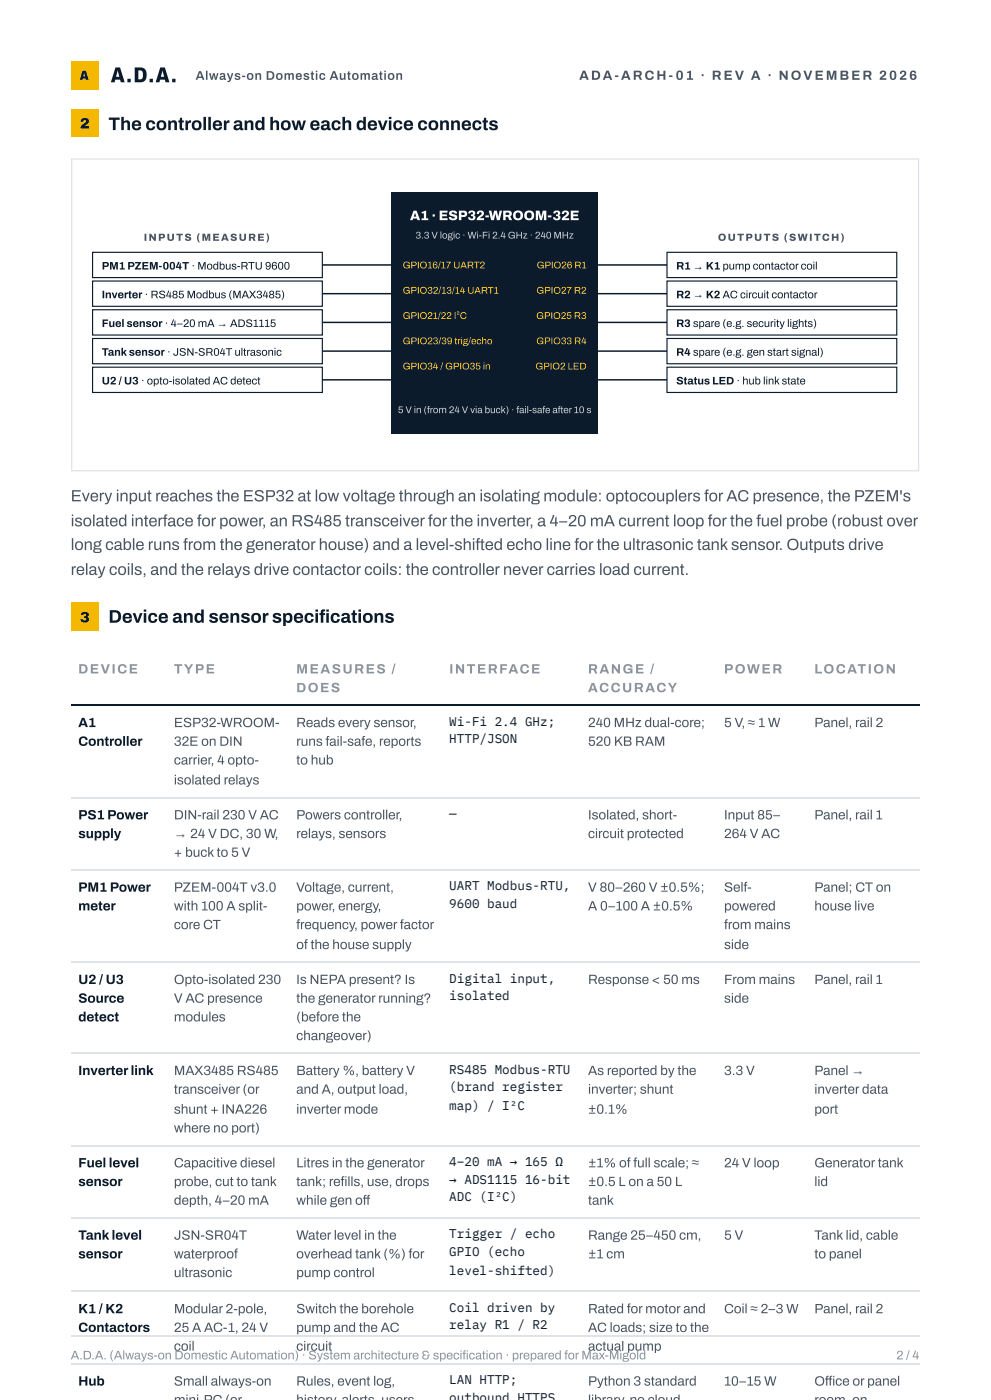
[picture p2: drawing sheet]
<svg xmlns="http://www.w3.org/2000/svg" width="210mm" height="297mm" viewBox="0 0 210 297" stroke-linecap="round" stroke-linejoin="round" font-family="sans-serif">
<defs><g id="words">
<text font-size="4.6" fill="#0b1b2b" x="23.5" y="17.5">A.D.A.</text>
<g font-size="3.9" fill="#0b1b2b">
<text x="23" y="27.6">The controller and how each device connects</text>
<text x="23" y="132.1">Device and sensor specifcations</text>
<text x="67.7" y="132.1">i</text>
</g>
<g font-size="3.5" fill="#4a5562">
<text x="15" y="106.4">Every input reaches the ESP32 at low voltage through an isolating module: optocouplers for AC presence, the PZEM's</text>
<text x="15" y="111.7">isolated interface for power, an RS485 transceiver for the inverter, a 4–20 mA current loop for the fuel probe (robust over</text>
<text x="15" y="116.7">long cable runs from the generator house) and a level-shifted echo line for the ultrasonic tank sensor. Outputs drive</text>
<text x="15" y="122">relay coils, and the relays drive contactor coils: the controller never carries load current.</text>
</g>
<g font-size="3.2" fill="#0b1b2b">
<text x="16.9" y="27.3">2</text>
<text x="16.9" y="132">3</text>
</g>
<text font-size="2.9" fill="#fff" x="87" y="46.7">A1 · ESP32-WROOM-32E</text>
<g font-size="2.9" fill="#8a939e">
<text x="16.6" y="142.9">DEVICE</text>
<text x="36.9" y="142.9">TYPE</text>
<text x="62.8" y="142.9">MEASURES /</text>
<text x="95.3" y="142.9">INTERFACE</text>
<text x="124.7" y="142.9">RANGE /</text>
<text x="153.6" y="142.9">POWER</text>
<text x="172.8" y="142.9">LOCATION</text>
<text x="62.8" y="146.8">DOES</text>
<text x="124.7" y="146.8">ACCURACY</text>
</g>
<g font-size="2.9" fill="#0b1b2b">
<text x="16.6" y="154.3">A1</text>
<text x="16.6" y="158.2">Controller</text>
<text x="16.6" y="173.8">PS1 Power</text>
<text x="16.6" y="177.8">supply</text>
<text x="16.6" y="189.2">PM1 Power</text>
<text x="16.6" y="193.1">meter</text>
<text x="16.6" y="208.8">U2 / U3</text>
<text x="16.6" y="212.7">Source</text>
<text x="16.6" y="216.7">detect</text>
<text x="16.6" y="228.1">Inverter link</text>
<text x="16.6" y="247.7">Fuel level</text>
<text x="16.6" y="251.6">sensor</text>
<text x="16.6" y="263">Tanklevel</text>
<text x="16.6" y="267">sensor</text>
<text x="16.6" y="278.6">K1 / K2</text>
<text x="16.6" y="282.6">Contactors</text>
<text x="16.6" y="294">Hub</text>
</g>
<g font-size="2.9" fill="#4a5562">
<text x="36.9" y="154.3">ESP32-WROOM-</text>
<text x="62.8" y="154.3">Reads every sensor,</text>
<text x="124.7" y="154.3">240 MHz dual-core;</text>
<text x="153.6" y="154.3">5 V, ≈ 1 W</text>
<text x="172.8" y="154.3">Panel, rail 2</text>
<text x="36.9" y="158.2">32E on DIN</text>
<text x="62.8" y="158.2">runs fail-safe, reports</text>
<text x="124.7" y="158.2">520 KB RAM</text>
<text x="36.9" y="162.2">carrier, 4 opto-</text>
<text x="36.9" y="166.4">isolated relays</text>
<text x="62.8" y="162.2">to hub</text>
<text x="36.9" y="173.8">DIN-rail 230 V AC</text>
<text x="62.8" y="173.8">Powers controller,</text>
<text x="124.7" y="173.8">Isolated, short-</text>
<text x="153.6" y="173.8">Input 85–</text>
<text x="172.8" y="173.8">Panel, rail 1</text>
<text x="36.9" y="177.8">→ 24 V DC, 30 W,</text>
<text x="62.8" y="177.8">relays, sensors</text>
<text x="124.7" y="177.8">circuit protected</text>
<text x="153.6" y="177.8">264 V AC</text>
<text x="36.9" y="181.8">+ buck to 5 V</text>
<text x="36.9" y="189.2">PZEM-004T v3.0</text>
<text x="62.8" y="189.2">Voltage, current,</text>
<text x="124.7" y="189.2">V 80–260 V ±0.5%;</text>
<text x="153.6" y="189.2">Self-</text>
<text x="172.8" y="189.2">Panel; CT on</text>
<text x="36.9" y="193.1">with 100 A split-</text>
<text x="36.9" y="197.1">core CT</text>
<text x="62.8" y="193.1">power, energy,</text>
<text x="62.8" y="197.1">frequency, power factor</text>
<text x="124.7" y="193.1">A 0–100 A ±0.5%</text>
<text x="153.6" y="193.1">powered</text>
<text x="153.6" y="197.1">from mains</text>
<text x="172.8" y="193.1">house live</text>
<text x="62.8" y="201.3">of the house supply</text>
<text x="153.6" y="201.3">side</text>
<text x="36.9" y="208.8">Opto-isolated 230</text>
<text x="62.8" y="208.8">Is NEPA present? Is</text>
<text x="124.7" y="208.8">Response &lt; 50 ms</text>
<text x="153.6" y="208.8">From mains</text>
<text x="172.8" y="208.8">Panel, rail 1</text>
<text x="36.9" y="212.7">V AC presence</text>
<text x="62.8" y="212.7">the generator running?</text>
<text x="153.6" y="212.7">side</text>
<text x="36.9" y="216.7">modules</text>
<text x="62.8" y="216.7">(before the</text>
<text x="62.8" y="220.7">changeover)</text>
<text x="36.9" y="228.1">MAX3485 RS485</text>
<text x="36.9" y="232">transceiver (or</text>
<text x="62.8" y="228.1">Battery %, battery V</text>
<text x="62.8" y="232">and A, output load,</text>
<text x="124.7" y="228.1">As reported by the</text>
<text x="124.7" y="232">inverter; shunt</text>
<text x="153.6" y="228.1">3.3 V</text>
<text x="172.8" y="228.1">Panel →</text>
<text x="172.8" y="232">inverter data</text>
<text x="36.9" y="236.3">shunt + INA226</text>
<text x="62.8" y="236.3">inverter mode</text>
<text x="124.7" y="236.3">±0.1%</text>
<text x="172.8" y="236.3">port</text>
<text x="36.9" y="240.2">where no port)</text>
<text x="36.9" y="247.7">Capacitive diesel</text>
<text x="36.9" y="251.6">probe, cut to tank</text>
<text x="62.8" y="247.7">Litres in the generator</text>
<text x="62.8" y="251.6">tank; reflls, use, drops</text>
<text x="72.3" y="251.6">i</text>
<text x="124.7" y="247.7">±1% of full scale; ≈</text>
<text x="124.7" y="251.6">±0.5 L on a 50 L</text>
<text x="153.6" y="247.7">24 V loop</text>
<text x="172.8" y="247.7">Generator tank</text>
<text x="172.8" y="251.6">lid</text>
<text x="36.9" y="255.6">depth, 4–20 mA</text>
<text x="62.8" y="255.6">while gen of</text>
<text x="77" y="255.6">f</text>
<text x="124.7" y="255.6">tank</text>
<text x="36.9" y="263">JSN-SR04T</text>
<text x="62.8" y="263">Water level in the</text>
<text x="124.7" y="263">Range 25–450 cm,</text>
<text x="153.6" y="263">5 V</text>
<text x="172.8" y="263">Tank lid, cable</text>
<text x="36.9" y="267">waterproof</text>
<text x="62.8" y="267">overhead tank (%) for</text>
<text x="124.7" y="267">±1 cm</text>
<text x="172.8" y="267">to panel</text>
<text x="36.9" y="270.9">ultrasonic</text>
<text x="62.8" y="270.9">pump control</text>
<text x="36.9" y="278.6">Modular 2-pole,</text>
<text x="62.8" y="278.6">Switch the borehole</text>
<text x="124.7" y="278.6">Rated for motor and</text>
<text x="153.6" y="278.6">Coil ≈ 2–3 W</text>
<text x="172.8" y="278.6">Panel, rail 2</text>
<text x="36.9" y="282.6">25 A AC-1, 24 V</text>
<text x="36.9" y="286.5">coil</text>
<text x="62.8" y="282.6">pump and the AC</text>
<text x="62.8" y="286.5">circuit</text>
<text x="124.7" y="282.6">AC loads; size to the</text>
<text x="124.7" y="286.5">actual pump</text>
<text x="36.9" y="294">Small always-on</text>
<text x="62.8" y="294">Rules, event log,</text>
<text x="124.7" y="294">Python 3 standard</text>
<text x="153.6" y="294">10–15 W</text>
<text x="172.8" y="294">Ofce or panel</text>
<text x="175" y="294">f</text>
<text x="175" y="294">i</text>
<text x="36.9" y="297.9">mini PC (or</text>
<text x="62.8" y="297.9">history alerts users</text>
<text x="124.7" y="297.9">library no cloud</text>
<text x="172.8" y="297.9">room on</text>
</g>
<text font-size="2.8" fill="#0b1b2b" x="16.9" y="16.9">A</text>
<text font-size="2.8" fill="#4a5562" x="122.9" y="16.9">ADA-ARCH- 01 · REV A · NOVEMBER 2026</text>
<g font-size="2.7" fill="#0b1b2b">
<text x="41.5" y="16.9">Always-on Domestic Automation</text>
<text x="95.3" y="154">Wi-Fi 2.4 GHz;</text>
<text x="95.3" y="157.7">HTTP/JSON</text>
<text x="95.3" y="173.6">—</text>
<text x="95.3" y="188.9">UART Modbus-RTU,</text>
<text x="95.3" y="192.6">9600 baud</text>
<text x="95.3" y="208.5">Digital input,</text>
<text x="95.3" y="212.2">isolated</text>
<text x="95.3" y="227.8">RS485 Modbus-RTU</text>
<text x="95.3" y="231.5">(brand register</text>
<text x="95.3" y="235.5">map) / I²C</text>
<text x="95.3" y="247.4">4–20 mA → 165 Ω</text>
<text x="95.3" y="251.1">→ ADS1115</text>
<text x="111.4" y="251.1">16-bit</text>
<text x="95.3" y="254.8">ADC (I²C)</text>
<text x="95.3" y="262.7">Trigger / echo</text>
<text x="95.3" y="266.4">GPIO (echo</text>
<text x="95.3" y="270.4">level-shifted)</text>
<text x="95.3" y="278.3">Coil driven by</text>
<text x="95.3" y="282">relay R1 / R2</text>
<text x="95.3" y="293.7">LAN HTTP;</text>
<text x="95.3" y="297.4">outbound HTTPS</text>
</g>
<g font-size="2.6" fill="#8a939e">
<text x="15" y="288.4">A.D.A. (Always-on Domestic Automation) · System architecture &amp; specifcation · prepared for Max-Migold</text>
<text x="98.1" y="288.4">i</text>
<text x="190.1" y="288.4">2 / 4</text>
</g>
<g font-size="2.3" fill="#0b1b2b">
<text x="21.6" y="57.2">PM1 PZEM-004T · Modbus-RTU 9600</text>
<text x="143.4" y="57.2">R1 → K1 pump contactor coil</text>
<text x="21.6" y="63.3">Inverter · RS485 Modbus (MAX3485)</text>
<text x="143.4" y="63.3">R2 → K2 AC circuit contactor</text>
<text x="21.6" y="69.4">Fuel sensor · 4–20 mA → ADS1115</text>
<text x="143.4" y="69.4">R3 spare (e.g. security lights)</text>
<text x="21.6" y="75.5">Tanksensor · JSN-SR04T ultrasonic</text>
<text x="143.4" y="75.5">R4 spare (e.g. gen start signal)</text>
<text x="21.6" y="81.6">U2 / U3 · opto-isolated AC detect</text>
<text x="143.4" y="81.6">Status LED · hub link state</text>
</g>
<g font-size="2.2" fill="#4a5562">
<text x="30.5" y="51.1">INPUTS (MEASURE)</text>
<text x="152.3" y="51.1">OUTPUTS (SWITCH)</text>
</g>
<g font-size="2.1" fill="#c9d1da">
<text x="88.2" y="50.6">3.3 V logic · Wi-Fi 2.4 GHz · 240 MHz</text>
<text x="84.4" y="87.6">5 V in (from 24 V via buck) · fail-safe after 10 s</text>
</g>
<g font-size="2.1" fill="#f5b800">
<text x="85.4" y="56.9">GPIO16/17 UART2</text>
<text x="113.9" y="56.9">GPIO26 R1</text>
<text x="85.4" y="62.3">GPIO32/13/14 UART1</text>
<text x="113.8" y="62.3">GPIO27 R2</text>
<text x="85.4" y="67.7">GPIO21/22 I²C</text>
<text x="113.8" y="67.7">GPIO25 R3</text>
<text x="85.4" y="73">GPIO23/39 trig/echo</text>
<text x="113.8" y="73">GPIO33 R4</text>
<text x="85.4" y="78.4">GPIO34 / GPIO35 in</text>
<text x="113.6" y="78.4">GPIO2 LED</text>
</g>
</g></defs>
<g fill="#f5b800">
<path d="M15.1 13h5.8v6.1h-5.8z"/>
<path d="M15.1 23.3h5.8v5.8h-5.8z"/>
</g>
<path d="M15.2 33.7h179.7v66.2h-179.7z" fill="none" stroke="#dfe3e7" stroke-width=".26"/>
<path d="M83 40.9h43.9v51.1h-43.9z" fill="#0b1b2b"/>
<path d="M19.6 53.5h48.8v5.4h-48.8z" fill="#fff"/>
<path d="M19.6 53.5h48.8v5.4h-48.8z" fill="none" stroke="#0b1b2b" stroke-width=".24"/>
<path d="M19.6 59.6h48.8v5.4h-48.8z" fill="#fff"/>
<path d="M19.6 59.6h48.8v5.4h-48.8z" fill="none" stroke="#0b1b2b" stroke-width=".24"/>
<path d="M19.6 65.7h48.8v5.4h-48.8z" fill="#fff"/>
<path d="M19.6 65.7h48.8v5.4h-48.8z" fill="none" stroke="#0b1b2b" stroke-width=".24"/>
<path d="M19.6 71.8h48.8v5.4h-48.8z" fill="#fff"/>
<path d="M19.6 71.8h48.8v5.4h-48.8z" fill="none" stroke="#0b1b2b" stroke-width=".24"/>
<path d="M19.6 77.9h48.8v5.4h-48.8z" fill="#fff"/>
<path d="M19.6 77.9h48.8v5.4h-48.8z" fill="none" stroke="#0b1b2b" stroke-width=".24"/>
<path d="M141.5 53.5h48.7v5.4h-48.7z" fill="#fff"/>
<path d="M141.5 53.5h48.7v5.4h-48.7z" fill="none" stroke="#0b1b2b" stroke-width=".24"/>
<path d="M141.5 59.6h48.7v5.4h-48.7z" fill="#fff"/>
<path d="M141.5 59.6h48.7v5.4h-48.7z" fill="none" stroke="#0b1b2b" stroke-width=".24"/>
<path d="M141.5 65.7h48.7v5.4h-48.7z" fill="#fff"/>
<path d="M141.5 65.7h48.7v5.4h-48.7z" fill="none" stroke="#0b1b2b" stroke-width=".24"/>
<path d="M141.5 71.8h48.7v5.4h-48.7z" fill="#fff"/>
<path d="M141.5 71.8h48.7v5.4h-48.7z" fill="none" stroke="#0b1b2b" stroke-width=".24"/>
<path d="M141.5 77.9h48.7v5.4h-48.7z" fill="#fff"/>
<path d="M141.5 77.9h48.7v5.4h-48.7z" fill="none" stroke="#0b1b2b" stroke-width=".24"/>
<path d="M68.4 56.2h14.6M126.9 56.2h14.6M68.4 62.3h14.6M68.4 68.4h14.6M68.4 74.5h14.6M126.9 62.3h14.6M126.9 68.4h14.6M126.9 74.5h14.6M68.4 80.6h14.6M126.9 80.6h14.6" fill="none" stroke="#0b1b2b" stroke-width=".32"/>
<path d="M15.1 127.8h5.8v6.1h-5.8z" fill="#f5b800"/>
<path d="M15.1 149.6h179.9" fill="none" stroke="#0b1b2b" stroke-width=".26"/>
<path d="M15.1 169.2h179.9M15.1 184.5h179.9M15.1 204.1h179.9M15.1 223.4h179.9M15.1 243h179.9M15.1 258.4h179.9M15.1 274h179.9M15.1 289.3h179.9M15.1 283.5h179.9" fill="none" stroke="#dfe3e7" stroke-width=".26"/>
<use href="#words"/>
</svg>
